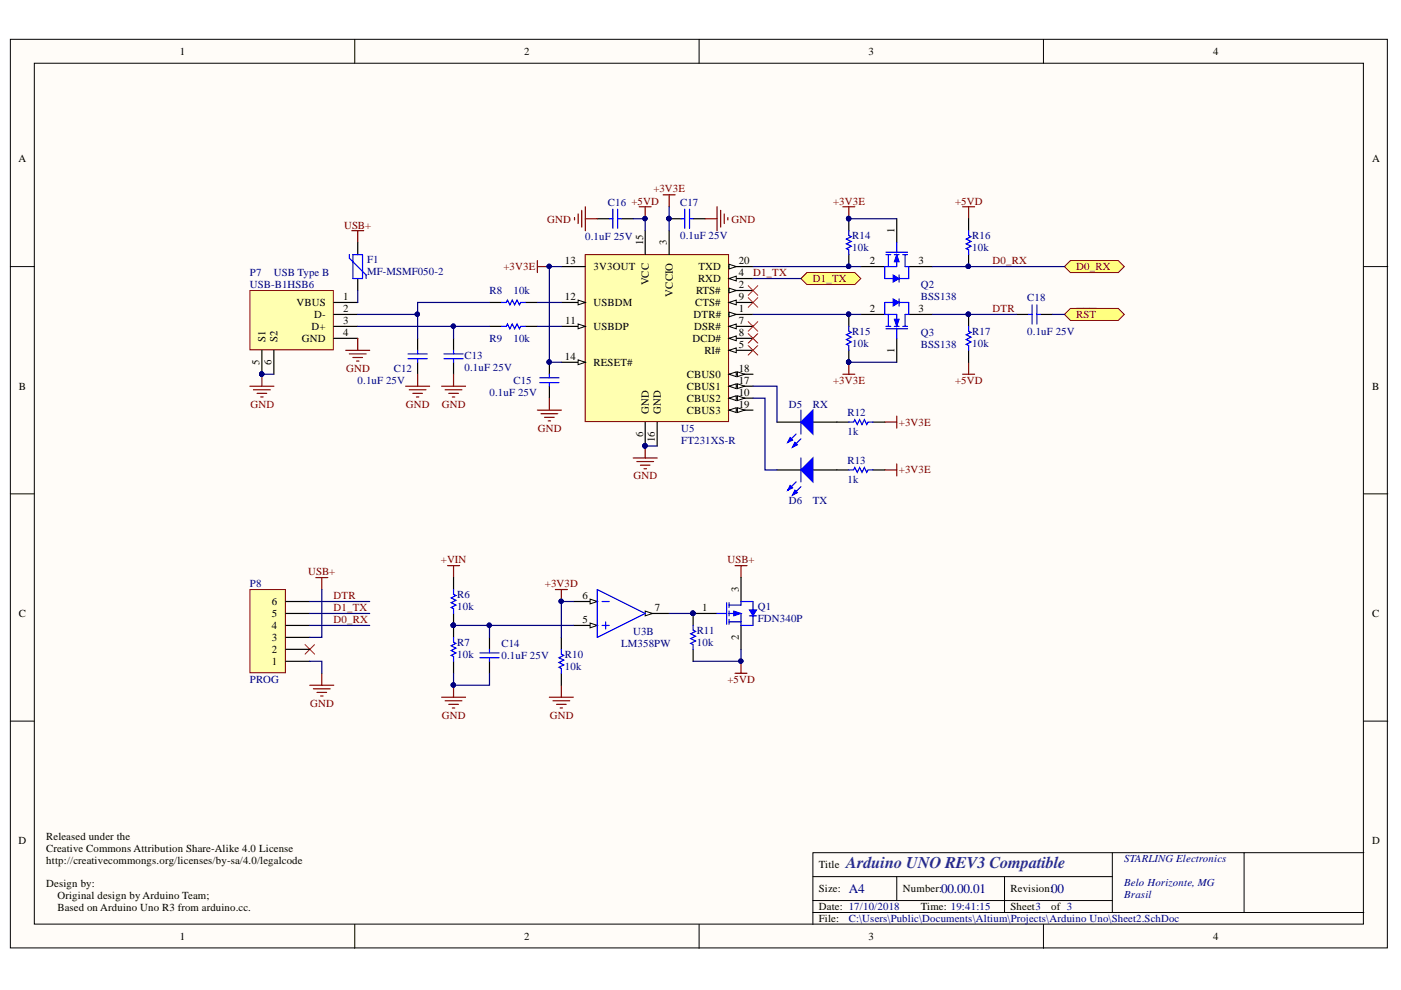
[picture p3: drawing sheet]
<svg xmlns="http://www.w3.org/2000/svg" width="297mm" height="210mm" viewBox="0 0 297 210" stroke-linecap="round" stroke-linejoin="round" font-family="sans-serif">
<defs><g id="words">
<text font-size="3.5" fill="#1c4587" x="179.4" y="184.1">Arduino UNO REV3 Compatible</text>
<g font-size="2.8" fill="#000080">
<text x="179.9" y="189.3">A4</text>
<text x="199.5" y="189.3">00.00.01</text>
<text x="222.9" y="189.3">00</text>
</g>
<g font-size="2.3">
<text x="38.1" y="11.6">1</text>
<text x="111.1" y="11.6">2</text>
<text x="184.2" y="11.6">3</text>
<text x="257.2" y="11.6">4</text>
<text x="3.9" y="34.4">A</text>
<text x="290.9" y="34.4">A</text>
<text x="136.3" y="52" transform="rotate(-90 136.3 52)">15</text>
<text x="141.4" y="52" transform="rotate(-90 141.4 52)">3</text>
<text x="189.7" y="49.4" transform="rotate(-90 189.7 49.4)">1</text>
<text x="119.8" y="56.1">13</text>
<text x="125.8" y="57.3">3V3OUT</text>
<text x="148" y="59.8">RXD</text>
<text x="148.1" y="57.3">TXD</text>
<text x="156.6" y="56.1">20</text>
<text x="156.6" y="58.6">4</text>
<text x="184.4" y="56.1">2</text>
<text x="194.7" y="56.1">3</text>
<text x="62.9" y="64.9">VBUS</text>
<text x="72.8" y="63.6">1</text>
<text x="119.8" y="63.6">12</text>
<text x="125.8" y="64.9">USBDM</text>
<text x="137.6" y="60.4" transform="rotate(-90 137.6 60.4)">VCC</text>
<text x="142.7" y="62.9" transform="rotate(-90 142.7 62.9)">VCCIO</text>
<text x="147.4" y="64.9">CTS#</text>
<text x="147.6" y="62.4">RTS#</text>
<text x="156.6" y="61.1">2</text>
<text x="156.6" y="63.6">9</text>
<text x="66" y="70">D+</text>
<text x="66.6" y="67.4">D-</text>
<text x="72.8" y="66.2">2</text>
<text x="72.8" y="68.7">3</text>
<text x="72.8" y="71.2">4</text>
<text x="119.8" y="68.7">11</text>
<text x="125.8" y="70">USBDP</text>
<text x="147.1" y="67.4">DTR#</text>
<text x="147.1" y="70">DSR#</text>
<text x="156.6" y="66.2">1</text>
<text x="156.6" y="68.7">7</text>
<text x="156.6" y="71.2">8</text>
<text x="184.4" y="66.2">2</text>
<text x="194.7" y="66.2">3</text>
<text x="55" y="77.4" transform="rotate(-90 55 77.4)">5</text>
<text x="56.3" y="72.5" transform="rotate(-90 56.3 72.5)">S1</text>
<text x="57.6" y="77.4" transform="rotate(-90 57.6 77.4)">6</text>
<text x="58.8" y="72.5" transform="rotate(-90 58.8 72.5)">S2</text>
<text x="64" y="72.5">GND</text>
<text x="119.8" y="76.3">14</text>
<text x="125.8" y="77.6">RESET#</text>
<text x="146.8" y="72.5">DCD#</text>
<text x="149.3" y="75">RI#</text>
<text x="156.6" y="73.8">5</text>
<text x="189.7" y="74.9" transform="rotate(-90 189.7 74.9)">1</text>
<text x="4" y="82.6">B</text>
<text x="145.6" y="80.1">CBUS0</text>
<text x="145.6" y="82.6">CBUS1</text>
<text x="156.6" y="78.8">18</text>
<text x="156.6" y="81.4">17</text>
<text x="156.6" y="83.9">10</text>
<text x="290.9" y="82.6">B</text>
<text x="137.6" y="87.7" transform="rotate(-90 137.6 87.7)">GND</text>
<text x="140.1" y="87.7" transform="rotate(-90 140.1 87.7)">GND</text>
<text x="145.6" y="85.2">CBUS2</text>
<text x="145.6" y="87.7">CBUS3</text>
<text x="156.6" y="86.4">19</text>
<text x="136.3" y="92.7" transform="rotate(-90 136.3 92.7)">6</text>
<text x="138.9" y="93.8" transform="rotate(-90 138.9 93.8)">16</text>
<text x="156.6" y="125.5" transform="rotate(-90 156.6 125.5)">3</text>
<text x="4" y="130.8">C</text>
<text x="57.6" y="130.8">5</text>
<text x="57.6" y="128.3">6</text>
<text x="123.5" y="127">6</text>
<text x="138.9" y="129.6">7</text>
<text x="148.8" y="129.6">1</text>
<text x="290.9" y="130.8">C</text>
<text x="57.6" y="135.9">3</text>
<text x="57.6" y="133.4">4</text>
<text x="123.5" y="132.1">5</text>
<text x="156.6" y="135.7" transform="rotate(-90 156.6 135.7)">2</text>
<text x="57.6" y="141">1</text>
<text x="57.6" y="138.4">2</text>
<text x="3.9" y="179">D</text>
<text x="9.8" y="178">Released under the</text>
<text x="290.9" y="179">D</text>
<text x="9.8" y="180.6">Creative Commons Attribution Share-Alike 4.0 License</text>
<text x="9.8" y="183.1">http://creativecommongs.org/licenses/by-sa/4.0/legalcode</text>
<text x="173.6" y="184.1">Title</text>
<text x="9.8" y="188.2">Design by:</text>
<text x="12.2" y="190.7">Original design by Arduino Team;</text>
<text x="173.6" y="189.2">Size:</text>
<text x="191.4" y="189.2">Number:</text>
<text x="214.3" y="189.2">Revision:</text>
<text x="12.2" y="193.2">Based on Arduino Uno R3 from arduino.cc.</text>
<text x="173.6" y="193">Date: 17/10/2018</text>
<text x="173.6" y="195.5">File:</text>
<text x="195.2" y="193">Time: 19:41:15</text>
<text x="214.3" y="193">Sheet3</text>
<text x="222.9" y="193">of 3</text>
<text x="38.1" y="199.3">1</text>
<text x="111.1" y="199.3">2</text>
<text x="184.2" y="199.3">3</text>
<text x="257.2" y="199.3">4</text>
</g>
<g font-size="2.3" fill="#800000">
<text x="138.5" y="40.8">+3V3E</text>
<text x="116" y="47.2">GND</text>
<text x="155.1" y="47.2">GND</text>
<text x="176.6" y="43.4">+3V3E</text>
<text x="202.5" y="43.4">+5VD</text>
<text x="72.9" y="48.5">USB+</text>
<text x="106.7" y="57.3">+3V3E</text>
<text x="159.7" y="58.6">D1_TX</text>
<text x="172.3" y="59.8">D1_TX</text>
<text x="210.5" y="56.1">D0_RX</text>
<text x="228.2" y="57.3">D0_RX</text>
<text x="210.5" y="66.2">DTR</text>
<text x="228.2" y="67.4">RST</text>
<text x="73.4" y="78.8">GND</text>
<text x="176.6" y="81.4">+3V3E</text>
<text x="202.5" y="81.4">+5VD</text>
<text x="53.1" y="86.4">GND</text>
<text x="86" y="86.4">GND</text>
<text x="93.6" y="86.4">GND</text>
<text x="114" y="91.5">GND</text>
<text x="190.6" y="90.2">+3V3E</text>
<text x="134.3" y="101.6">GND</text>
<text x="190.6" y="100.4">+3V3E</text>
<text x="93.5" y="119.4">+VIN</text>
<text x="154.2" y="119.4">USB+</text>
<text x="65.3" y="122">USB+</text>
<text x="115.5" y="124.5">+3V3D</text>
<text x="70.7" y="129.6">D1_TX</text>
<text x="70.7" y="127">DTR</text>
<text x="70.7" y="132.1">D0_RX</text>
<text x="65.8" y="149.8">GND</text>
<text x="154.2" y="144.8">+5VD</text>
<text x="93.6" y="152.4">GND</text>
<text x="116.6" y="152.4">GND</text>
</g>
<g font-size="2.3" fill="#000080">
<text x="128.9" y="43.6">C16 +5VD</text>
<text x="144.2" y="43.6">C17</text>
<text x="124.1" y="51">0.1uF 25V</text>
<text x="144.2" y="50.7">0.1uF 25V</text>
<text x="180.7" y="50.7">R14</text>
<text x="180.7" y="53.3">10k</text>
<text x="206.1" y="50.7">R16</text>
<text x="206.1" y="53.3">10k</text>
<text x="53" y="58.6">P7</text>
<text x="58.1" y="58.6">USB Type B</text>
<text x="77.8" y="55.8">F1</text>
<text x="77.8" y="58.3">MF-MSMF050-2</text>
<text x="53" y="61.1">USB-B1HSB6</text>
<text x="103.8" y="62.4">R8</text>
<text x="108.9" y="62.4">10k</text>
<text x="195.2" y="61.1">Q2</text>
<text x="195.2" y="63.6">BSS138</text>
<text x="217.8" y="63.9">C18</text>
<text x="180.7" y="71">R15</text>
<text x="195.2" y="71.2">Q3</text>
<text x="206.1" y="71">R17</text>
<text x="217.8" y="71">0.1uF 25V</text>
<text x="98.5" y="76.1">C13</text>
<text x="103.8" y="72.5">R9</text>
<text x="108.9" y="72.5">10k</text>
<text x="180.7" y="73.5">10k</text>
<text x="195.2" y="73.8">BSS138</text>
<text x="206.1" y="73.5">10k</text>
<text x="75.8" y="81.4">0.1uF 25V</text>
<text x="83.5" y="78.8">C12</text>
<text x="98.5" y="78.6">0.1uF 25V</text>
<text x="103.8" y="83.9">0.1uF 25V</text>
<text x="108.9" y="81.4">C15</text>
<text x="167.3" y="86.4">D5</text>
<text x="172.3" y="86.4">RX</text>
<text x="179.7" y="88.2">R12</text>
<text x="144.4" y="91.5">U5</text>
<text x="144.4" y="94">FT231XS-R</text>
<text x="179.7" y="92.3">1k</text>
<text x="179.7" y="98.3">R13</text>
<text x="167.3" y="106.8">D6</text>
<text x="172.3" y="106.8">TX</text>
<text x="179.7" y="102.4">1k</text>
<text x="53" y="124.5">P8</text>
<text x="96.9" y="126.8">R6</text>
<text x="96.9" y="129.3">10k</text>
<text x="160.7" y="129.3">Q1</text>
<text x="160.7" y="131.9">FDN340P</text>
<text x="96.9" y="136.9">R7</text>
<text x="106.3" y="137.2">C14</text>
<text x="131.7" y="137.2">LM358PW</text>
<text x="134.2" y="134.6">U3B</text>
<text x="147.7" y="134.4">R11</text>
<text x="147.7" y="136.9">10k</text>
<text x="96.9" y="139.5">10k</text>
<text x="106.3" y="139.7">0.1uF 25V</text>
<text x="119.8" y="139.5">R10</text>
<text x="119.8" y="142">10k</text>
<text x="53" y="144.8">PROG</text>
<text x="238.3" y="182.8">STARLING Electronics</text>
<text x="238.3" y="187.9">Belo Horizonte, MG</text>
<text x="238.3" y="190.4">Brasil</text>
<text x="179.9" y="195.5">C:\Users\Public\Documents\Altium\Projects\Arduino Uno\Sheet2.SchDoc</text>
</g>
</g></defs>
<g fill="#fffcf8" stroke="#000" stroke-width=".21">
<path d="M2.2 8.3h291.9v192.7h-291.9z"/>
<path d="M7.3 13.4h281.8v182.5h-281.8z"/>
</g>
<g fill="none" stroke="#000" stroke-width=".21">
<path d="M75.2 8.3v5.1M148.2 8.3v5.1M221.2 8.3v5.1M2.2 56.5h5.1M289.2 56.5h5M2.2 104.7h5.1M289.2 104.7h5M2.2 152.9h5.1M289.2 152.9h5M75.2 196v5.1M148.2 196v5.1M172.3 185.9h63.5"/>
<path d="M172.3 193.5h116.9M172.3 190.9h63.5M190.1 185.9v5M213 185.9v7.6M221.2 196v5.1M235.8 180.8v12.7M263.8 180.8h-91.5v15.2M289.2 180.8h-25.4v12.7"/>
</g>
<g fill="none" stroke="#800000" stroke-width=".25">
<path d="M113.9 55.3v2.5M113.9 56.5h2.6M121.8 46.1v.5M122.6 45.4v2M123.3 44.6v3.6M124.1 46.4h2.5M124.1 43.8v5.1M135.5 43.8h2.6M136.8 43.8v2.6M140.6 41.3h2.5M141.9 41.3v2.5M149.5 46.4h2.5"/>
<path d="M152 43.8v5.1M152.8 44.6v3.6M153.6 45.4v2M154.3 46.1v.5M88.5 79.3v2.6M96.2 79.3v2.6M86 81.9h5.1M86.8 82.6h3.5M87.5 83.4h2.1M88.3 84.2h.5M93.6 81.9h5.1M94.4 82.6h3.5"/>
<path d="M95.1 83.4h2.1M95.9 84.2h.5M113.9 87h5.1M114.7 87.7h3.6M115.5 88.5h2M116.2 89.2h.5M116.5 84.4v2.6M134.3 97.1h5M135 97.9h3.6M135.8 98.6h2M136.5 99.4h.5M136.8 94.6v2.5"/>
</g>
<g fill="#000080" stroke="#000080" stroke-width=".21">
<circle cx="136.7" cy="94.5" r=".46"/>
<circle cx="136.7" cy="46.3" r=".46"/>
<circle cx="116.4" cy="56.5" r=".46"/>
<circle cx="141.8" cy="46.3" r=".47"/>
<circle cx="116.4" cy="76.8" r=".46"/>
</g>
<path d="M126.6 46.4h2.6M131.7 46.4h2.6M141.9 46.4h2.5M147 46.4h2.5M88.5 71.7v2.6M88.5 76.8v2.5M96.2 71.7v2.6M96.2 76.8v2.5M116.5 76.8v2.5M116.5 81.9v2.5" fill="none" stroke="#000" stroke-width=".25"/>
<g fill="none" stroke="#00f" stroke-width=".25">
<path d="M129.2 46.4h.7M129.9 44.3v4.1M131 46.4h.7M131 44.3v4.1M144.4 46.4h.8M145.2 44.3v4.1M146.2 44.3v4.1M146.2 46.4h.8M86.5 76.1h4.1M86.5 75h4.1M88.5 74.3v.7M88.5 76.1v.7"/>
<path d="M94.1 76.1h4.1M94.1 75h4.1M96.2 74.3v.7M96.2 76.1v.7M116.5 79.3v.8M114.4 80.1h4.1M114.4 81.1h4.1M116.5 81.1v.8"/>
</g>
<path d="M53 61.6h17.7v12.6h-17.7z" fill="#ffffb0" stroke="#800000" stroke-width=".21"/>
<path d="M75.8 51.5v2.5M75.8 59.1v2.5M182.5 56.5h5.1M190.1 46.4v5.1M192.7 56.5h5M55.5 74.3v5M58.1 74.3v5M70.8 64.1h5M70.8 66.7h5M70.8 69.2h5M70.8 71.7h5" fill="none" stroke="#000" stroke-width=".25"/>
<circle cx="55.5" cy="79.3" r=".46" fill="#000080" stroke="#000080" stroke-width=".21"/>
<path d="M74.6 48.9h2.5M75.8 48.9v2.6M55.5 79.3v2.6M73.3 74.3h5.1M74.1 75h3.5M74.8 75.8h2.1M75.6 76.6h.5M75.8 71.7v2.6M53 81.9h5.1M53.8 82.6h3.5M54.5 83.4h2M55.3 84.2h.5" fill="none" stroke="#800000" stroke-width=".25"/>
<path d="M74.1 54v.7l3.5 3.6v.8M74.8 54h2.1v5.1h-2.1zM187.8 54h1.1M187.8 53.5h4.6M188.3 54v2.5M189.6 54h1M190.1 51.5v2M190.1 54v2.5h-2.5M191.4 54h1M191.9 54v2.5" fill="none" stroke="#00f" stroke-width=".25"/>
<path d="M190.1 54l.5 1.5h-1z" fill="#00f"/>
<path d="M190.1 54l.5 1.5h-1z" fill="none" stroke="#00f" stroke-width=".21"/>
<path d="M187.6 56.5v2.6h1.8M191.9 56.5h.8v2.6h-2.1" fill="none" stroke="#00f" stroke-width=".25"/>
<path d="M189.4 58.3l1.2 .8-1.2 .7z" fill="#00f"/>
<path d="M189.4 58.3l1.2 .8-1.2 .7z" fill="none" stroke="#00f" stroke-width=".21"/>
<path d="M190.6 58.3v1.5M187.6 66.7h2.5v2.5M187.8 69.7h4.6M187.8 69.2h1.1M188.3 66.7v2.5M189.6 69.2h1M190.1 69.7v2M191.4 69.2h1M191.9 66.7v2.5" fill="none" stroke="#00f" stroke-width=".25"/>
<path d="M178.7 43.8h2.5M180 43.8v2.6M204.1 43.8h2.5M205.4 43.8v2.6" fill="none" stroke="#800000" stroke-width=".25"/>
<circle cx="179.9" cy="46.3" r=".46" fill="#000080" stroke="#000080" stroke-width=".21"/>
<path d="M182.5 66.7h5.1M190.1 71.7v5.1M192.7 66.7h5" fill="none" stroke="#000" stroke-width=".25"/>
<path d="M189.6 67.7h1l-.5 1.5z" fill="#00f"/>
<path d="M189.6 67.7h1l-.5 1.5z" fill="none" stroke="#00f" stroke-width=".21"/>
<path d="M189.4 64.1h-1.8v2.6M190.6 64.1h2.1v2.6h-.8" fill="none" stroke="#00f" stroke-width=".25"/>
<path d="M189.4 63.4l1.2 .7-1.2 .8z" fill="#00f"/>
<path d="M189.4 63.4l1.2 .7-1.2 .8z" fill="none" stroke="#00f" stroke-width=".21"/>
<path d="M190.6 63.4v1.5M180 89.5h1l.2-.5 .5 1 .6-1 .5 1 .5-1 .5 1 .2-.5h1" fill="none" stroke="#00f" stroke-width=".25"/>
<path d="M178.7 79.3h2.5M180 76.8v2.5M204.1 79.3h2.5M205.4 76.8v2.5" fill="none" stroke="#800000" stroke-width=".25"/>
<circle cx="179.9" cy="76.8" r=".46" fill="#000080" stroke="#000080" stroke-width=".21"/>
<path d="M164.7 89.5h5.1M172.3 89.5h7.7M185 89.5h2.6" fill="none" stroke="#000" stroke-width=".25"/>
<path d="M169.8 89.5l2.5-2.5v5z" fill="#00f"/>
<path d="M168.8 92l-1.8 1.8M169.8 89.5l2.5-2.5v5zM169.8 93l-1.8 1.8" fill="none" stroke="#00f" stroke-width=".25"/>
<path d="M167.5 92.8l.5 .5-1 .5z" fill="#00f"/>
<path d="M167.5 92.8l.5 .5-1 .5z" fill="none" stroke="#00f" stroke-width=".25"/>
<path d="M168.5 93.8l.5 .5-1 .5z" fill="#00f"/>
<g fill="none" stroke="#00f" stroke-width=".25">
<path d="M168.5 93.8l.5 .5-1 .5zM169.8 87v5M101.7 138.4h4.1M101.7 139.5h4.1M103.8 137.7v.7M103.8 139.5v.7M152 130.1h2.1M154.1 127.8v4.6M154.6 128.3h2.5M154.6 130.1h2.5v2.5M154.6 131.8h2.5M154.6 127.8v1"/>
<path d="M154.6 129.6v1M154.6 131.3v1.1"/>
</g>
<g fill="none" stroke="#800000" stroke-width=".25">
<path d="M187.6 89.5h2.5M187.6 99.6h2.5M190.1 88.2v2.6M190.1 98.4v2.5M94.9 119.9h2.5M96.2 119.9v2.6M155.8 119.9h2.6M157.1 119.9v2.6M117.7 125h2.6M119 125v2.5M93.6 147.8h5.1M94.4 148.6h3.5"/>
<path d="M95.1 149.3h2.1M95.9 150.1h.5M96.2 145.3v2.5M116.5 147.8h5.1M117.2 148.6h3.6M118 149.3h2M118.8 150.1h.5M119 145.3v2.5M155.8 142.8h2.6M157.1 140.2v2.6"/>
</g>
<g fill="#000080" stroke="#000080" stroke-width=".21">
<circle cx="96.1" cy="145.2" r=".46"/>
<circle cx="119" cy="127.5" r=".46"/>
<circle cx="157.1" cy="140.2" r=".46"/>
<circle cx="146.9" cy="130" r=".46"/>
</g>
<path d="M103.8 135.1v2.6M147 130.1h5M157.1 122.5v5M157.1 132.6v5.1M103.8 140.2v2.6" fill="none" stroke="#000" stroke-width=".25"/>
<path d="M155.6 129.6l1.5 .5-1.5 .5z" fill="#00f"/>
<path d="M155.6 129.6l1.5 .5-1.5 .5z" fill="none" stroke="#00f" stroke-width=".21"/>
<path d="M157.1 128.3v-.8h2.6v1.8M158.9 130.6h1.5M159.7 130.6v2h-2.6" fill="none" stroke="#00f" stroke-width=".25"/>
<path d="M158.9 129.3h1.5l-.7 1.3z" fill="#00f"/>
<path d="M158.9 129.3h1.5l-.7 1.3z" fill="none" stroke="#00f" stroke-width=".21"/>
<circle cx="146.9" cy="130" r=".46" fill="#000080" stroke="#000080" stroke-width=".21"/>
<path d="M67 122.5h2.5M68.2 122.5v2.5M65.7 145.3h5.1M66.4 146h3.6M67.2 146.8h2M68 147.6h.5M68.2 142.8v2.5" fill="none" stroke="#800000" stroke-width=".25"/>
<path d="M64.7 136.7l2 2M66.7 136.7l-2 2" fill="none" stroke="#f00" stroke-width=".21"/>
<path d="M53 125h7.5v17.6h-7.5z" fill="#ffffb0" stroke="#800000" stroke-width=".21"/>
<path d="M60.6 137.7h5.1M60.6 135.1h5.1M60.6 132.6h5.1M60.6 130.1h5.1M60.6 127.5h5.1M60.6 140.2h5.1" fill="none" stroke="#000" stroke-width=".25"/>
<g fill="#ffff80" stroke="#800000" stroke-width=".21">
<path d="M169.8 59.1l1.3-1.3h10.1l1.3 1.3-1.3 1.2h-10.1z" fill-rule="evenodd"/>
<path d="M225.7 56.5l1.2-1.2h10.2l1.3 1.2-1.3 1.3h-10.2z" fill-rule="evenodd"/>
<path d="M225.7 66.7l1.2-1.3h10.2l1.3 1.3-1.3 1.2h-10.2z" fill-rule="evenodd"/>
</g>
<path d="M228.2 65.4h4.2" fill="none" stroke="#800000" stroke-width=".25"/>
<path d="M124.1 54h30.4v35.4h-30.4z" fill="#ffffb0" stroke="#800000" stroke-width=".21"/>
<path d="M119 56.5h5.1M136.8 48.9v5.1M141.9 48.9v5.1M119 69.2h5.1M136.8 89.5v5.1M139.3 89.5v5.1" fill="none" stroke="#000" stroke-width=".25"/>
<circle cx="136.7" cy="94.5" r=".46" fill="#000080" stroke="#000080" stroke-width=".21"/>
<path d="M122.6 68.7l1.5 .5-1.5 .5z" fill="#fffcf8"/>
<path d="M122.6 68.7l1.5 .5-1.5 .5z" fill="none" stroke="#000" stroke-width=".21"/>
<path d="M119 76.8h5.1" fill="none" stroke="#000" stroke-width=".25"/>
<path d="M122.6 76.3l1.5 .5-1.5 .5z" fill="#fffcf8"/>
<path d="M122.6 76.3l1.5 .5-1.5 .5z" fill="none" stroke="#000" stroke-width=".21"/>
<path d="M154.6 56.5h5.1" fill="none" stroke="#000" stroke-width=".25"/>
<path d="M154.6 56l1.5 .5-1.5 .5z" fill="#fffcf8"/>
<path d="M154.6 56l1.5 .5-1.5 .5z" fill="none" stroke="#000" stroke-width=".21"/>
<path d="M154.6 59.1h5.1" fill="none" stroke="#000" stroke-width=".25"/>
<path d="M154.6 59.1l1.5-.5v1z" fill="#fffcf8"/>
<path d="M154.6 59.1l1.5-.5v1z" fill="none" stroke="#000" stroke-width=".21"/>
<path d="M154.6 61.6h5.1" fill="none" stroke="#000" stroke-width=".25"/>
<path d="M154.6 61.1l1.5 .5-1.5 .5z" fill="#fffcf8"/>
<path d="M154.6 61.1l1.5 .5-1.5 .5z" fill="none" stroke="#000" stroke-width=".21"/>
<path d="M154.6 64.1h5.1" fill="none" stroke="#000" stroke-width=".25"/>
<path d="M154.6 64.1l1.5-.5v1z" fill="#fffcf8"/>
<path d="M154.6 64.1l1.5-.5v1z" fill="none" stroke="#000" stroke-width=".21"/>
<path d="M154.6 66.7h5.1" fill="none" stroke="#000" stroke-width=".25"/>
<path d="M154.6 66.2l1.5 .5-1.5 .5z" fill="#fffcf8"/>
<path d="M154.6 66.2l1.5 .5-1.5 .5z" fill="none" stroke="#000" stroke-width=".21"/>
<path d="M154.6 69.2h5.1" fill="none" stroke="#000" stroke-width=".25"/>
<path d="M154.6 69.2l1.5-.5v1z" fill="#fffcf8"/>
<path d="M154.6 69.2l1.5-.5v1z" fill="none" stroke="#000" stroke-width=".21"/>
<path d="M154.6 71.7h5.1" fill="none" stroke="#000" stroke-width=".25"/>
<path d="M154.6 71.7l1.5-.5v1z" fill="#fffcf8"/>
<path d="M154.6 71.7l1.5-.5v1z" fill="none" stroke="#000" stroke-width=".21"/>
<path d="M154.6 74.3h5.1" fill="none" stroke="#000" stroke-width=".25"/>
<path d="M154.6 74.3l1.5-.5v1z" fill="#fffcf8"/>
<path d="M154.6 74.3l1.5-.5v1z" fill="none" stroke="#000" stroke-width=".21"/>
<path d="M154.6 79.3h5.1" fill="none" stroke="#000" stroke-width=".25"/>
<path d="M154.6 79.3l1.5-.5v1.1z" fill="#fffcf8"/>
<path d="M154.6 79.3l1.5-.5v1.1z" fill="none" stroke="#000" stroke-width=".21"/>
<path d="M156.3 78.8l1.6 .5-1.6 .6z" fill="#fffcf8"/>
<path d="M156.3 78.8l1.6 .5-1.6 .6z" fill="none" stroke="#000" stroke-width=".21"/>
<path d="M154.6 81.9h5.1" fill="none" stroke="#000" stroke-width=".25"/>
<path d="M154.6 81.9l1.5-.5v1z" fill="#fffcf8"/>
<path d="M154.6 81.9l1.5-.5v1z" fill="none" stroke="#000" stroke-width=".21"/>
<path d="M156.3 81.4l1.6 .5-1.6 .5z" fill="#fffcf8"/>
<path d="M156.3 81.4l1.6 .5-1.6 .5z" fill="none" stroke="#000" stroke-width=".21"/>
<path d="M154.6 84.4h5.1" fill="none" stroke="#000" stroke-width=".25"/>
<path d="M154.6 84.4l1.5-.5v1z" fill="#fffcf8"/>
<path d="M154.6 84.4l1.5-.5v1z" fill="none" stroke="#000" stroke-width=".21"/>
<path d="M156.3 83.9l1.6 .5-1.6 .5z" fill="#fffcf8"/>
<path d="M156.3 83.9l1.6 .5-1.6 .5z" fill="none" stroke="#000" stroke-width=".21"/>
<path d="M154.6 87h5.1" fill="none" stroke="#000" stroke-width=".25"/>
<path d="M154.6 87l1.5-.6v1.1z" fill="#fffcf8"/>
<path d="M154.6 87l1.5-.6v1.1z" fill="none" stroke="#000" stroke-width=".21"/>
<path d="M156.3 86.4l1.6 .6-1.6 .5z" fill="#fffcf8"/>
<path d="M156.3 86.4l1.6 .6-1.6 .5z" fill="none" stroke="#000" stroke-width=".21"/>
<path d="M119 64.1h5.1" fill="none" stroke="#000" stroke-width=".25"/>
<path d="M122.6 63.6l1.5 .5-1.5 .5z" fill="#fffcf8"/>
<path d="M122.6 63.6l1.5 .5-1.5 .5z" fill="none" stroke="#000" stroke-width=".21"/>
<circle cx="136.7" cy="94.5" r=".46" fill="#000080" stroke="#000080" stroke-width=".21"/>
<path d="M121.6 127.5h5" fill="none" stroke="#000" stroke-width=".25"/>
<path d="M125.1 127l1.5 .5-1.5 .5z" fill="#fffcf8"/>
<path d="M125.1 127l1.5 .5-1.5 .5z" fill="none" stroke="#000" stroke-width=".21"/>
<path d="M121.6 132.6h5" fill="none" stroke="#000" stroke-width=".25"/>
<path d="M125.1 132.1l1.5 .5-1.5 .5z" fill="#fffcf8"/>
<path d="M125.1 132.1l1.5 .5-1.5 .5z" fill="none" stroke="#000" stroke-width=".21"/>
<path d="M136.8 130.1h5.1" fill="none" stroke="#000" stroke-width=".25"/>
<path d="M136.8 129.6l1.5 .5-1.5 .5z" fill="#fffcf8"/>
<path d="M136.8 129.6l1.5 .5-1.5 .5z" fill="none" stroke="#000" stroke-width=".21"/>
<g fill="none" stroke="#00f" stroke-width=".25">
<path d="M180 48.9v1l.5 .3-1 .5 1 .5-1 .5 1 .5-1 .5 .5 .3v1M205.4 48.9v1l.5 .3-1 .5 1 .5-1 .5 1 .5-1 .5 .5 .3v1M106.3 64.1h1l.3-.5 .5 1 .5-1 .5 1 .5-1 .5 1 .3-.5h1M106.3 69.2h1l.3-.5 .5 1 .5-1 .5 1 .5-1 .5 1 .3-.5h1M180 69.2v1l.5 .3-1 .5 1 .5-1 .5 1 .5-1 .5 .5 .3v1M205.4 69.2v1l.5 .3-1 .5 1 .5-1 .5 1 .5-1 .5 .5 .3v1M218.1 66.7h.7M218.8 64.6v4.1M219.8 64.6v4.1M219.8 66.7h.8M180 99.6h1l.2-.5 .5 1 .6-1 .5 1 .5-1 .5 1 .2-.5h1M96.2 125v1l.5 .3-1 .5 1 .5-1 .5 1 .5-1 .5 .5 .3v1"/>
<path d="M96.2 135.1v1.1l.5 .2-1 .5 1 .5-1 .5 1 .5-1 .5 .5 .3v1M119 137.7v1l.5 .2-1 .6 1 .5-1 .5 1 .5-1 .5 .5 .2v1.1M126.6 125l10.2 5.1-10.2 5zM127.7 127.5h1.5M127.7 132.6h1.5M128.4 131.8v1.6M147 132.6v1l.5 .3-1.1 .5 1.1 .5-1.1 .5 1.1 .5-1.1 .5 .6 .3v1"/>
</g>
<g fill="none" stroke="#000" stroke-width=".25">
<path d="M180 46.4v2.5M180 54v2.5M205.4 46.4v2.5M205.4 54v2.5M103.8 64.1h2.5M103.8 69.2h2.5M111.4 64.1h2.5M111.4 69.2h2.5M180 66.7v2.5M180 74.3v2.5M205.4 66.7v2.5M205.4 74.3v2.5"/>
<path d="M215.5 66.7h2.6M220.6 66.7h2.5M164.7 99.6h5.1M172.3 99.6h7.7M185 99.6h2.6M96.2 122.5v2.5M96.2 130.1v5M119 135.1v2.6M147 130.1v2.5M147 137.7v2.5M96.2 140.2v2.6M119 142.8v2.5"/>
</g>
<g fill="#000080" stroke="#000080" stroke-width=".21">
<circle cx="179.9" cy="56.5" r=".46"/>
<circle cx="179.9" cy="46.3" r=".46"/>
<circle cx="179.9" cy="76.8" r=".46"/>
<circle cx="179.9" cy="66.6" r=".46"/>
<circle cx="205.3" cy="56.5" r=".46"/>
<circle cx="205.3" cy="66.6" r=".46"/>
<circle cx="96.1" cy="132.6" r=".46"/>
<circle cx="146.9" cy="130" r=".46"/>
</g>
<path d="M169.8 99.6l2.5-2.5v5.1z" fill="#00f"/>
<path d="M169.8 99.6l2.5-2.5v5.1zM168.8 102.2l-1.8 1.7M169.8 103.2l-1.8 1.8" fill="none" stroke="#00f" stroke-width=".25"/>
<path d="M167.5 102.9l.5 .5-1 .5z" fill="#00f"/>
<path d="M167.5 102.9l.5 .5-1 .5z" fill="none" stroke="#00f" stroke-width=".25"/>
<path d="M168.5 103.9l.5 .6-1 .5z" fill="#00f"/>
<path d="M169.8 97.1v5.1M168.5 103.9l.5 .6-1 .5z" fill="none" stroke="#00f" stroke-width=".25"/>
<g fill="none" stroke="#000080" stroke-width=".25">
<path d="M119 56.5h-2.5v20.3h2.5M134.3 46.4h2.5v2.5M141.9 43.8v5.1M159.7 56.5h22.8M159.7 59.1h10.1M180 46.4h10.1M197.7 56.5h28M55.5 79.3h2.6M75.8 69.2h20.4M75.8 66.7h12.7M75.8 61.6v2.5M103.8 69.2h-7.6v2.5"/>
<path d="M103.8 64.1h-15.3v7.6M113.9 64.1h5.1M113.9 69.2h5.1M159.7 66.7h22.8M180 76.8h10.1M197.7 66.7h17.8M223.1 66.7h2.6M136.8 94.6h2.5M159.7 81.9h5v7.6M159.7 84.4h2.5v15.2h2.5M65.7 130.1h12.7M65.7 132.6h12.7"/>
<path d="M65.7 127.5h12.7M68.2 125v10.1h-2.5M96.2 132.6h25.4M103.8 132.6v2.5M121.6 127.5h-2.6v7.6M141.9 130.1h5.1M157.1 137.7v2.5h-10.1M65.7 140.2h2.5v2.6M96.2 142.8v2.5h7.6v-2.5"/>
</g>
<g fill="#000080" stroke="#000080" stroke-width=".21">
<circle cx="136.7" cy="94.5" r=".46"/>
<circle cx="141.8" cy="46.3" r=".47"/>
<circle cx="116.4" cy="76.8" r=".46"/>
<circle cx="116.4" cy="56.5" r=".46"/>
<circle cx="136.7" cy="46.3" r=".46"/>
<circle cx="96.1" cy="69.2" r=".46"/>
<circle cx="88.5" cy="66.6" r=".46"/>
<circle cx="179.9" cy="46.3" r=".46"/>
<circle cx="205.3" cy="56.5" r=".46"/>
<circle cx="179.9" cy="76.8" r=".46"/>
<circle cx="205.3" cy="66.6" r=".46"/>
<circle cx="55.5" cy="79.3" r=".46"/>
<circle cx="103.7" cy="132.6" r=".46"/>
<circle cx="119" cy="127.5" r=".46"/>
<circle cx="96.1" cy="145.2" r=".46"/>
<circle cx="146.9" cy="130" r=".46"/>
<circle cx="157.1" cy="140.2" r=".46"/>
<circle cx="96.1" cy="132.6" r=".46"/>
<circle cx="179.9" cy="66.6" r=".46"/>
<circle cx="179.9" cy="56.5" r=".46"/>
</g>
<path d="M158.6 60.6l2.1 2M158.6 63.1l2.1 2M158.6 68.2l2.1 2M158.6 70.7l2.1 2.1M158.6 73.3l2.1 2M160.7 60.6l-2.1 2M160.7 63.1l-2.1 2M160.7 68.2l-2.1 2M160.7 70.7l-2.1 2.1M160.7 73.3l-2.1 2" fill="none" stroke="#f00" stroke-width=".21"/>
<use href="#words"/>
</svg>
